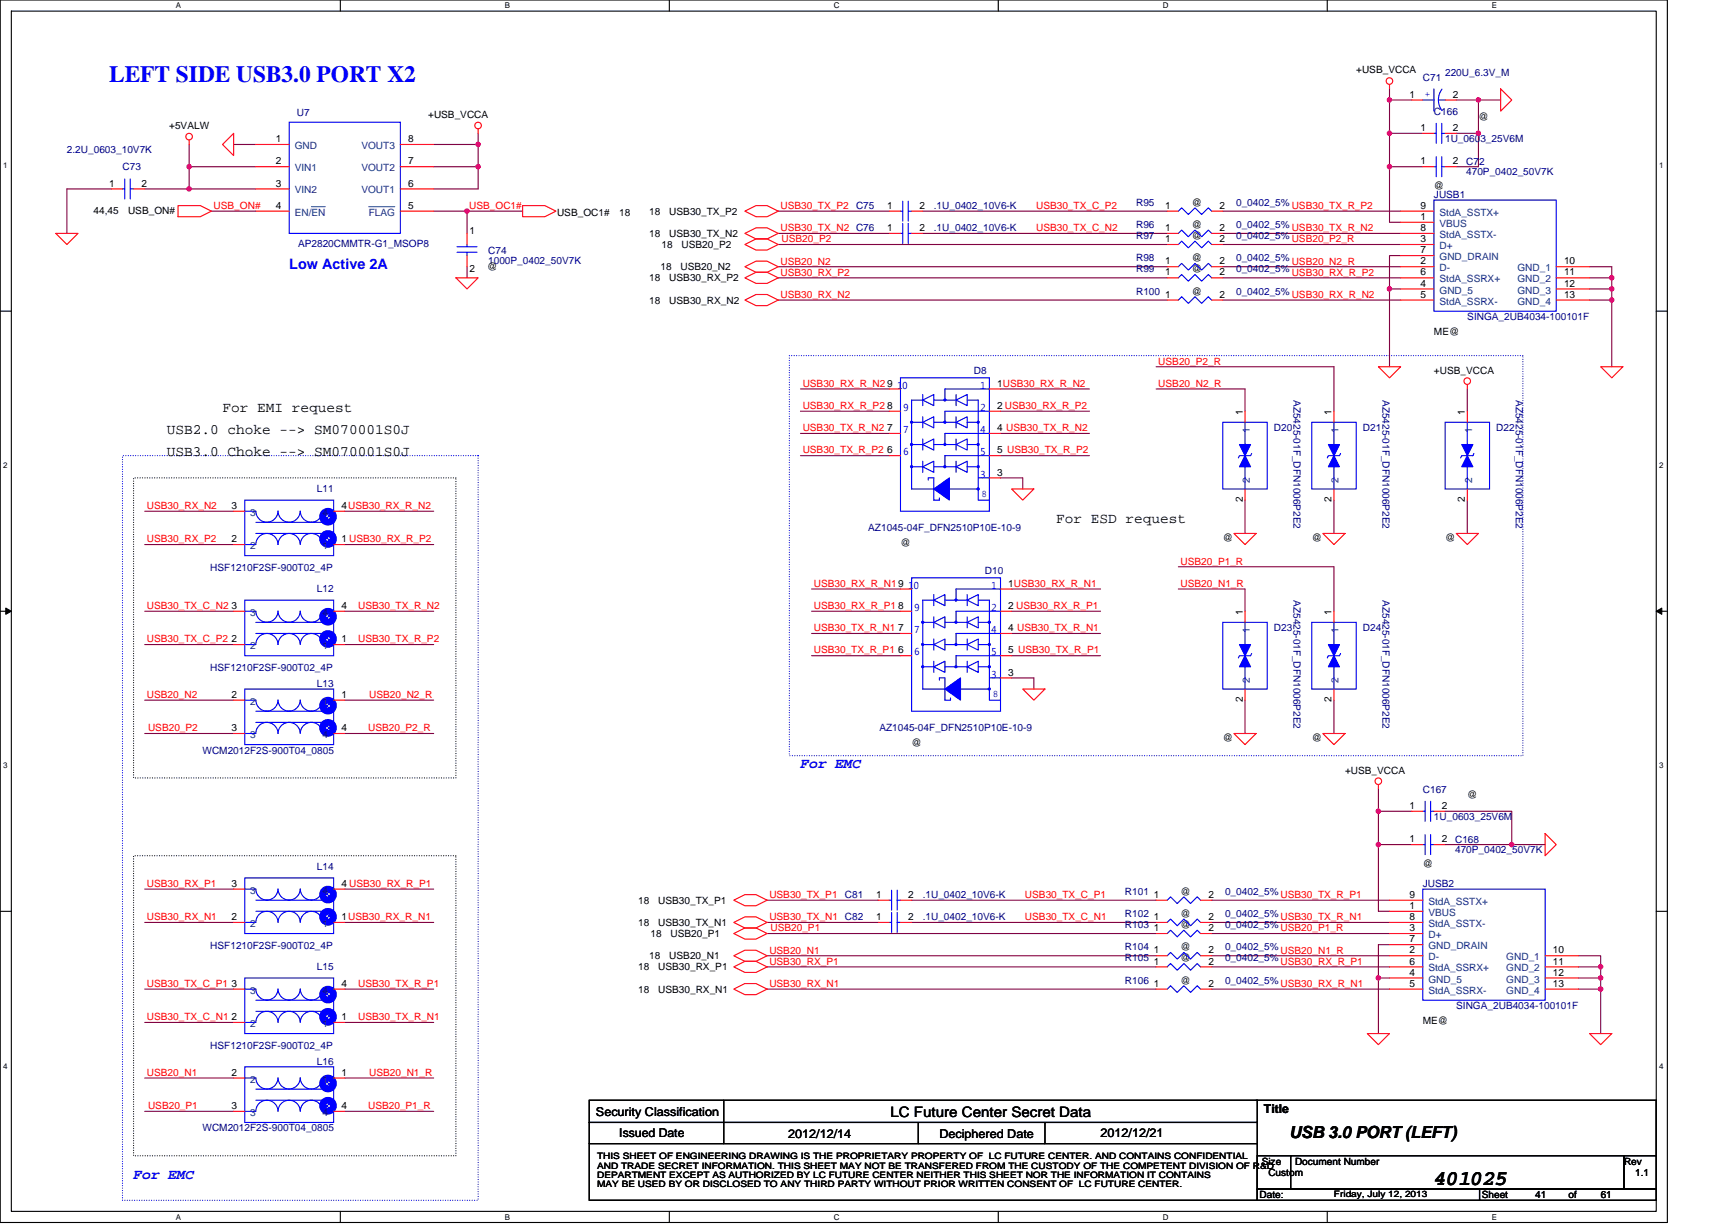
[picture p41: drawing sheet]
<svg xmlns="http://www.w3.org/2000/svg" width="297mm" height="210mm" viewBox="0 0 297 210" stroke-linecap="round" stroke-linejoin="round" font-family="sans-serif">
<defs><g id="words">
<text font-size="4" fill="#00f" x="18.7" y="14.1">LEFT SIDE USB3.0 PORT X2</text>
<text font-size="3.6" x="245.8" y="203.1">401025</text>
<text font-size="2.9" x="221" y="195">USB 3.0 PORT (LEFT)</text>
<g font-size="2.5" fill="#00f">
<text x="49.6" y="46.1">Low Active 2A</text>
<text x="137.2" y="131.7">For EMC</text>
<text x="22.9" y="202.1">For EMC</text>
</g>
<g font-size="2.5">
<text x="38.1" y="70.5">For EMI request</text>
<text x="28.6" y="74.4">USB2.0 choke --&gt; SM070001S0J</text>
<text x="28.6" y="78.2">USB3.0 Choke --&gt; SM070001S0J</text>
<text x="181" y="89.6">For ESD request</text>
<text x="152.6" y="191.4">LC Future Center Secret Data</text>
</g>
<g font-size="2.1">
<text x="102.1" y="191.2">Security Classification</text>
<text x="216.6" y="190.7">Title</text>
<text x="106.1" y="194.9">Issued Date</text>
<text x="135.1" y="195.1">2012/12/14</text>
<text x="161" y="195.1">Deciphered Date</text>
<text x="188.6" y="194.9">2012/12/21</text>
</g>
<g font-size="1.7">
<text x="232.4" y="12.6">+USB_VCCA</text>
<text x="241.6" y="16.7">1</text>
<text x="249" y="16.7">2</text>
<text x="29" y="22.1">+5VALW</text>
<text x="73.4" y="20.2">+USB_VCCA</text>
<text x="243.5" y="22.5">1</text>
<text x="249" y="22.5">2</text>
<text x="253.4" y="20.6">@</text>
<text x="47.3" y="24.4">1</text>
<text x="47.3" y="28.2">2</text>
<text x="70" y="28.2">7</text>
<text x="70" y="24.4">8</text>
<text x="243.5" y="28.2">1</text>
<text x="249" y="28.2">2</text>
<text x="18.7" y="32">1</text>
<text x="24.2" y="32">2</text>
<text x="47.3" y="35.8">4</text>
<text x="47.3" y="32">3</text>
<text x="70" y="35.8">5</text>
<text x="70" y="32">6</text>
<text x="152.1" y="35.8">1</text>
<text x="157.6" y="35.8">2</text>
<text x="199.7" y="35.8">1</text>
<text x="204.3" y="35.3">@</text>
<text x="209" y="35.8">2</text>
<text x="243.5" y="35.8">9</text>
<text x="245.8" y="32.4">@</text>
<text x="16" y="36.6">44,45</text>
<text x="21.9" y="36.6">USB_ON#</text>
<text x="80.5" y="40.2">1</text>
<text x="95.5" y="37">USB_OC1#</text>
<text x="106.1" y="37">18</text>
<text x="111.3" y="36.8">18</text>
<text x="111.3" y="40.6">18</text>
<text x="114.7" y="36.8">USB30_TX_P2</text>
<text x="114.7" y="40.6">USB30_TX_N2</text>
<text x="152.1" y="39.6">1</text>
<text x="157.6" y="39.6">2</text>
<text x="199.7" y="41.5">1</text>
<text x="199.7" y="39.6">1</text>
<text x="204.3" y="41">@</text>
<text x="204.3" y="39.1">@</text>
<text x="209" y="41.5">2</text>
<text x="209" y="39.6">2</text>
<text x="243.5" y="37.7">1</text>
<text x="243.5" y="39.6">8</text>
<text x="243.5" y="41.5">3</text>
<text x="80.5" y="46.7">2</text>
<text x="83.5" y="46.3">@</text>
<text x="113.2" y="46.3">18</text>
<text x="113.4" y="42.5">18</text>
<text x="116.6" y="46.3">USB20_N2</text>
<text x="116.8" y="42.5">USB20_P2</text>
<text x="199.7" y="47.2">1</text>
<text x="199.7" y="45.3">1</text>
<text x="204.3" y="46.7">@</text>
<text x="204.3" y="44.8">@</text>
<text x="209" y="47.2">2</text>
<text x="209" y="45.3">2</text>
<text x="243.5" y="45.3">2</text>
<text x="243.5" y="43.4">7</text>
<text x="243.5" y="47.2">6</text>
<text x="268.1" y="47.2">11</text>
<text x="268.1" y="45.3">10</text>
<text x="111.3" y="48.2">18</text>
<text x="111.3" y="52">18</text>
<text x="114.7" y="48.2">USB30_RX_P2</text>
<text x="114.7" y="52">USB30_RX_N2</text>
<text x="199.7" y="51">1</text>
<text x="204.3" y="50.5">@</text>
<text x="209" y="51">2</text>
<text x="243.5" y="49.1">4</text>
<text x="243.5" y="51">5</text>
<text x="268.1" y="51">13</text>
<text x="268.1" y="49.1">12</text>
<text x="245.8" y="57.4">ME@</text>
<text x="245.8" y="64">+USB_VCCA</text>
<text x="152.1" y="70.1">8</text>
<text x="170.9" y="66.3">1USB30_RX_R_N2</text>
<text x="170.9" y="70.1">2 USB30_RX_R_P2</text>
<text x="213" y="71.1" transform="rotate(-90 213 71.1)">1</text>
<text x="228.2" y="71.1" transform="rotate(-90 228.2 71.1)">1</text>
<text x="251.1" y="71.1" transform="rotate(-90 251.1 71.1)">1</text>
<text x="152.1" y="77.7">6</text>
<text x="152.1" y="73.9">7</text>
<text x="170.9" y="73.9">4 USB30_TX_R_N2</text>
<text x="170.9" y="77.7">5 USB30_TX_R_P2</text>
<text x="170.9" y="81.5">3</text>
<text x="39.7" y="87.2">3</text>
<text x="58.5" y="87.2">4USB30_RX_R_N2</text>
<text x="213" y="86.1" transform="rotate(-90 213 86.1)">2</text>
<text x="228.2" y="86.1" transform="rotate(-90 228.2 86.1)">2</text>
<text x="251.1" y="86.1" transform="rotate(-90 251.1 86.1)">2</text>
<text x="39.7" y="92.9">2</text>
<text x="58.5" y="92.9">1 USB30_RX_R_P2</text>
<text x="154.3" y="93.6">@</text>
<text x="209.6" y="92.8">@</text>
<text x="224.8" y="92.8">@</text>
<text x="247.7" y="92.8">@</text>
<text x="172.8" y="100.6">1USB30_RX_R_N1</text>
<text x="39.7" y="104.4">3</text>
<text x="58.5" y="104.4">4</text>
<text x="154" y="104.4">8</text>
<text x="172.8" y="104.4">2 USB30_RX_R_P1</text>
<text x="213" y="105.3" transform="rotate(-90 213 105.3)">1</text>
<text x="228.2" y="105.3" transform="rotate(-90 228.2 105.3)">1</text>
<text x="39.7" y="110.1">2</text>
<text x="58.5" y="110.1">1</text>
<text x="154" y="112">6</text>
<text x="154" y="108.2">7</text>
<text x="172.8" y="108.2">4 USB30_TX_R_N1</text>
<text x="172.8" y="112">5 USB30_TX_R_P1</text>
<text x="39.7" y="119.6">2</text>
<text x="58.5" y="119.6">1</text>
<text x="172.8" y="115.8">3</text>
<text x="39.7" y="125.3">3</text>
<text x="58.5" y="125.3">4</text>
<text x="213" y="120.4" transform="rotate(-90 213 120.4)">2</text>
<text x="228.2" y="120.4" transform="rotate(-90 228.2 120.4)">2</text>
<text x="156.2" y="127.8">@</text>
<text x="209.6" y="127.1">@</text>
<text x="224.8" y="127.1">@</text>
<text x="230.5" y="132.6">+USB_VCCA</text>
<text x="251.5" y="136.8">@</text>
<text x="241.6" y="138.7">1</text>
<text x="247.1" y="138.7">2</text>
<text x="241.6" y="144.4">1</text>
<text x="243.9" y="148.6">@</text>
<text x="247.1" y="144.4">2</text>
<text x="39.7" y="152">3</text>
<text x="58.5" y="152">4 USB30_RX_R_P1</text>
<text x="109.4" y="154.9">18</text>
<text x="112.8" y="154.9">USB30_TX_P1</text>
<text x="150.2" y="153.9">1</text>
<text x="155.7" y="153.9">2</text>
<text x="197.8" y="153.9">1</text>
<text x="202.3" y="153.4">@</text>
<text x="207.1" y="153.9">2</text>
<text x="241.6" y="155.8">1</text>
<text x="241.6" y="153.9">9</text>
<text x="39.7" y="157.7">2</text>
<text x="58.5" y="157.7">1USB30_RX_R_N1</text>
<text x="109.4" y="158.7">18</text>
<text x="111.5" y="160.6">18</text>
<text x="112.8" y="158.7">USB30_TX_N1</text>
<text x="114.9" y="160.6">USB20_P1</text>
<text x="150.2" y="157.7">1</text>
<text x="155.7" y="157.7">2</text>
<text x="197.8" y="159.6">1</text>
<text x="197.8" y="157.7">1</text>
<text x="202.3" y="159.1">@</text>
<text x="202.3" y="157.2">@</text>
<text x="207.1" y="159.6">2</text>
<text x="207.1" y="157.7">2</text>
<text x="241.6" y="157.7">8</text>
<text x="241.6" y="159.6">3</text>
<text x="241.6" y="161.5">7</text>
<text x="109.4" y="166.3">18</text>
<text x="111.3" y="164.4">18</text>
<text x="112.8" y="166.3">USB30_RX_P1</text>
<text x="114.7" y="164.4">USB20_N1</text>
<text x="197.8" y="165.3">1</text>
<text x="197.8" y="163.4">1</text>
<text x="202.3" y="164.8">@</text>
<text x="202.3" y="162.9">@</text>
<text x="207.1" y="165.3">2</text>
<text x="207.1" y="163.4">2</text>
<text x="241.6" y="163.4">2</text>
<text x="241.6" y="167.2">4</text>
<text x="241.6" y="165.3">6</text>
<text x="266.2" y="165.3">11</text>
<text x="266.2" y="163.4">10</text>
<text x="266.2" y="167.2">12</text>
<text x="39.7" y="169.1">3</text>
<text x="58.5" y="169.1">4</text>
<text x="109.4" y="170.1">18</text>
<text x="112.8" y="170.1">USB30_RX_N1</text>
<text x="197.8" y="169.1">1</text>
<text x="202.3" y="168.6">@</text>
<text x="207.1" y="169.1">2</text>
<text x="241.6" y="169.1">5</text>
<text x="266.2" y="169.1">13</text>
<text x="39.7" y="174.9">2</text>
<text x="58.5" y="174.9">1</text>
<text x="243.9" y="175.5">ME@</text>
<text x="39.7" y="184.4">2</text>
<text x="58.5" y="184.4">1</text>
<text x="39.7" y="190.1">3</text>
<text x="58.5" y="190.1">4</text>
<text x="216.3" y="199.7">Size</text>
<text x="217.4" y="201.6">Custom</text>
<text x="222" y="199.7">Document Number</text>
<text x="278.4" y="199.7">Rev</text>
<text x="280.3" y="201.6">1.1</text>
<text x="215.9" y="205.4">Date:</text>
<text x="254" y="205.4">Sheet</text>
<text x="263.1" y="205.4">41</text>
<text x="268.8" y="205.4">of</text>
<text x="274.4" y="205.4">61</text>
</g>
<g font-size="1.7" fill="#000080">
<text x="243.9" y="13.9">C71</text>
<text x="247.7" y="13">220U_6.3V_M</text>
<text x="50.9" y="19.8">U7</text>
<text x="245.8" y="19.6">C166</text>
<text x="11.5" y="26.3">2.2U_0603_10V7K</text>
<text x="21" y="29.2">C73</text>
<text x="247.7" y="24.4">1U_0603_25V6M</text>
<text x="251.3" y="28.2">C72</text>
<text x="251.3" y="29.9">470P_0402_50V7K</text>
<text x="146.7" y="35.8">C75</text>
<text x="160.1" y="35.8">.1U_0402_10V6-K</text>
<text x="194.7" y="35.3">R95</text>
<text x="211.9" y="35.3">0_0402_5%</text>
<text x="245.8" y="33.9">JUSB1</text>
<text x="160.1" y="39.6">.1U_0402_10V6-K</text>
<text x="194.7" y="41">R97</text>
<text x="194.7" y="39.1">R96</text>
<text x="211.9" y="41">0_0402_5%</text>
<text x="211.9" y="39.1">0_0402_5%</text>
<text x="51.1" y="42.3">AP2820CMMTR-G1_MSOP8</text>
<text x="83.7" y="43.5">C74</text>
<text x="83.7" y="45.2">1000P_0402_50V7K</text>
<text x="194.7" y="46.7">R99</text>
<text x="194.7" y="44.8">R98</text>
<text x="211.9" y="46.7">0_0402_5%</text>
<text x="211.9" y="44.8">0_0402_5%</text>
<text x="194.7" y="50.5">R100</text>
<text x="211.9" y="50.5">0_0402_5%</text>
<text x="251.5" y="54.9">SINGA_2UB4034-100101F</text>
<text x="166.9" y="64">D8</text>
<text x="221.7" y="68.6" transform="rotate(90 221.7 68.6)">AZ5425-01F_DFN1006P2E2</text>
<text x="237" y="68.6" transform="rotate(90 237 68.6)">AZ5425-01F_DFN1006P2E2</text>
<text x="259.8" y="68.6" transform="rotate(90 259.8 68.6)">AZ5425-01F_DFN1006P2E2</text>
<text x="218.4" y="73.9">D20</text>
<text x="233.6" y="73.9">D21</text>
<text x="256.5" y="73.9">D22</text>
<text x="54.3" y="84.4">L11</text>
<text x="148.8" y="91.1">AZ1045-04F_DFN2510P10E-10-9</text>
<text x="36" y="97.9">HSF1210F2SF-900T02_4P</text>
<text x="54.3" y="101.6">L12</text>
<text x="168.8" y="98.3">D10</text>
<text x="221.7" y="102.9" transform="rotate(90 221.7 102.9)">AZ5425-01F_DFN1006P2E2</text>
<text x="237" y="102.9" transform="rotate(90 237 102.9)">AZ5425-01F_DFN1006P2E2</text>
<text x="218.4" y="108.2">D23</text>
<text x="233.6" y="108.2">D24</text>
<text x="36" y="115.1">HSF1210F2SF-900T02_4P</text>
<text x="54.3" y="117.8">L13</text>
<text x="150.7" y="125.4">AZ1045-04F_DFN2510P10E-10-9</text>
<text x="34.7" y="129.2">WCM2012F2S-900T04_0805</text>
<text x="243.9" y="135.8">C167</text>
<text x="245.8" y="140.6">1U_0603_25V6M</text>
<text x="54.3" y="149.2">L14</text>
<text x="249.4" y="144.4">C168</text>
<text x="249.4" y="146.1">470P_0402_50V7K</text>
<text x="144.8" y="153.9">C81</text>
<text x="158.2" y="153.9">.1U_0402_10V6-K</text>
<text x="192.8" y="153.4">R101</text>
<text x="210" y="153.4">0_0402_5%</text>
<text x="243.9" y="152">JUSB2</text>
<text x="158.2" y="157.8">.1U_0402_10V6-K</text>
<text x="192.8" y="159.1">R103</text>
<text x="192.8" y="157.2">R102</text>
<text x="210" y="159.1">0_0402_5%</text>
<text x="210" y="157.2">0_0402_5%</text>
<text x="36" y="162.7">HSF1210F2SF-900T02_4P</text>
<text x="54.3" y="166.3">L15</text>
<text x="192.8" y="164.8">R105</text>
<text x="192.8" y="162.9">R104</text>
<text x="210" y="164.8">0_0402_5%</text>
<text x="210" y="162.9">0_0402_5%</text>
<text x="192.8" y="168.6">R106</text>
<text x="210" y="168.6">0_0402_5%</text>
<text x="249.6" y="173">SINGA_2UB4034-100101F</text>
<text x="36" y="179.9">HSF1210F2SF-900T02_4P</text>
<text x="54.3" y="182.5">L16</text>
<text x="34.7" y="194">WCM2012F2S-900T04_0805</text>
</g>
<g font-size="1.7" fill="#00f">
<text x="245.1" y="16.6" transform="rotate(-90 245.1 16.6)">+</text>
<text x="153.8" y="66.6">10</text>
<text x="154.9" y="70.4">9</text>
<text x="168.1" y="70.4">2</text>
<text x="168.1" y="66.6">1</text>
<text x="154.9" y="74.2">7</text>
<text x="168.1" y="74.2">4</text>
<text x="154.9" y="78">6</text>
<text x="168.1" y="78">5</text>
<text x="168.1" y="81.9">3</text>
<text x="168.3" y="85.2">8</text>
<text x="155.7" y="100.9">10</text>
<text x="170" y="100.9">1</text>
<text x="156.8" y="104.7">9</text>
<text x="170" y="104.7">2</text>
<text x="156.8" y="108.5">7</text>
<text x="156.8" y="112.3">6</text>
<text x="170" y="112.3">5</text>
<text x="170" y="108.5">4</text>
<text x="170" y="116.1">3</text>
<text x="170.2" y="119.5">8</text>
</g>
<g font-size="1.7" fill="#004080">
<text x="50.5" y="25.5">GND</text>
<text x="50.5" y="29.4">VIN1</text>
<text x="62" y="29.4">VOUT2</text>
<text x="62" y="25.5">VOUT3</text>
<text x="50.5" y="33.2">VIN2</text>
<text x="62" y="33.2">VOUT1</text>
<text x="50.5" y="37">EN/EN</text>
<text x="63.2" y="37">FLAG</text>
<text x="246.7" y="38.9">VBUS</text>
<text x="246.7" y="40.8">StdA_SSTX-</text>
<text x="246.7" y="37">StdA_SSTX+</text>
<text x="246.7" y="42.7">D+</text>
<text x="246.7" y="46.5">D-</text>
<text x="246.7" y="44.6">GND_DRAIN</text>
<text x="260.1" y="46.5">GND_1</text>
<text x="246.7" y="50.3">GND_5</text>
<text x="246.7" y="52.2">StdA_SSRX-</text>
<text x="246.7" y="48.4">StdA_SSRX+</text>
<text x="260.1" y="48.4">GND_2</text>
<text x="260.1" y="52.2">GND_4</text>
<text x="260.1" y="50.3">GND_3</text>
<text x="214.2" y="74.3" transform="rotate(-90 214.2 74.3)">1</text>
<text x="229.4" y="74.3" transform="rotate(-90 229.4 74.3)">1</text>
<text x="252.3" y="74.3" transform="rotate(-90 252.3 74.3)">1</text>
<text x="214.2" y="82.9" transform="rotate(-90 214.2 82.9)">2</text>
<text x="229.4" y="82.9" transform="rotate(-90 229.4 82.9)">2</text>
<text x="252.3" y="82.9" transform="rotate(-90 252.3 82.9)">2</text>
<text x="42.9" y="88.4">3</text>
<text x="55.3" y="88.4">4</text>
<text x="42.9" y="94.1">2</text>
<text x="55.3" y="94.1">1</text>
<text x="42.9" y="105.6">3</text>
<text x="55.3" y="105.6">4</text>
<text x="42.9" y="111.3">2</text>
<text x="55.3" y="111.3">1</text>
<text x="214.2" y="108.6" transform="rotate(-90 214.2 108.6)">1</text>
<text x="229.4" y="108.6" transform="rotate(-90 229.4 108.6)">1</text>
<text x="214.2" y="117.2" transform="rotate(-90 214.2 117.2)">2</text>
<text x="229.4" y="117.2" transform="rotate(-90 229.4 117.2)">2</text>
<text x="42.9" y="120.8">2</text>
<text x="55.3" y="120.8">1</text>
<text x="42.9" y="126.5">3</text>
<text x="55.3" y="126.5">4</text>
<text x="42.9" y="153.2">3</text>
<text x="55.3" y="153.2">4</text>
<text x="244.8" y="155.1">StdA_SSTX+</text>
<text x="42.9" y="158.9">2</text>
<text x="55.3" y="158.9">1</text>
<text x="244.8" y="157">VBUS</text>
<text x="244.8" y="158.9">StdA_SSTX-</text>
<text x="244.8" y="160.8">D+</text>
<text x="244.8" y="164.6">D-</text>
<text x="244.8" y="162.7">GND_DRAIN</text>
<text x="244.8" y="166.5">StdA_SSRX+</text>
<text x="258.2" y="166.5">GND_2</text>
<text x="258.2" y="164.6">GND_1</text>
<text x="42.9" y="170.3">3</text>
<text x="55.3" y="170.3">4</text>
<text x="244.8" y="168.4">GND_5</text>
<text x="244.8" y="170.3">StdA_SSRX-</text>
<text x="258.2" y="170.3">GND_4</text>
<text x="258.2" y="168.4">GND_3</text>
<text x="42.9" y="176">2</text>
<text x="55.3" y="176">1</text>
<text x="42.9" y="185.6">2</text>
<text x="55.3" y="185.6">1</text>
<text x="42.9" y="191.3">3</text>
<text x="55.3" y="191.3">4</text>
</g>
<g font-size="1.7" fill="#f00">
<text x="36.6" y="35.8">USB_ON#</text>
<text x="80.4" y="35.8">USB_OC1#</text>
<text x="133.8" y="35.8">USB30_TX_P2</text>
<text x="177.6" y="35.8">USB30_TX_C_P2</text>
<text x="221.4" y="35.8">USB30_TX_R_P2</text>
<text x="133.8" y="39.6">USB30_TX_N2 C76</text>
<text x="134" y="41.5">USB20_P2</text>
<text x="177.6" y="39.6">USB30_TX_C_N2</text>
<text x="221.4" y="39.6">USB30_TX_R_N2</text>
<text x="221.4" y="41.5">USB20_P2_R</text>
<text x="133.8" y="45.3">USB20_N2</text>
<text x="133.8" y="47.2">USB30_RX_P2</text>
<text x="221.4" y="45.3">USB20_N2_R</text>
<text x="221.4" y="47.2">USB30_RX_R_P2</text>
<text x="133.8" y="51.1">USB30_RX_N2</text>
<text x="221.4" y="51.1">USB30_RX_R_N2</text>
<text x="198.5" y="62.5">USB20_P2_R</text>
<text x="137.6" y="66.3">USB30_RX_R_N29</text>
<text x="137.6" y="70.1">USB30_RX_R_P2</text>
<text x="198.5" y="66.3">USB20_N2_R</text>
<text x="137.6" y="77.7">USB30_TX_R_P2</text>
<text x="137.6" y="73.9">USB30_TX_R_N2</text>
<text x="25.2" y="87.2">USB30_RX_N2</text>
<text x="25.2" y="93">USB30_RX_P2</text>
<text x="139.5" y="100.6">USB30_RX_R_N19</text>
<text x="202.3" y="100.6">USB20_N1_R</text>
<text x="202.3" y="96.8">USB20_P1_R</text>
<text x="25.2" y="104.4">USB30_TX_C_N2</text>
<text x="61.4" y="104.4">USB30_TX_R_N2</text>
<text x="139.5" y="104.4">USB30_RX_R_P1</text>
<text x="25.2" y="110.1">USB30_TX_C_P2</text>
<text x="61.4" y="110.1">USB30_TX_R_P2</text>
<text x="139.5" y="108.2">USB30_TX_R_N1</text>
<text x="139.5" y="112">USB30_TX_R_P1</text>
<text x="25.2" y="119.6">USB20_N2</text>
<text x="63.3" y="119.6">USB20_N2_R</text>
<text x="25.4" y="125.3">USB20_P2</text>
<text x="63.1" y="125.3">USB20_P2_R</text>
<text x="25.2" y="152">USB30_RX_P1</text>
<text x="131.9" y="153.9">USB30_TX_P1</text>
<text x="175.7" y="153.9">USB30_TX_C_P1</text>
<text x="219.5" y="153.9">USB30_TX_R_P1</text>
<text x="25.2" y="157.7">USB30_RX_N1</text>
<text x="131.9" y="157.7">USB30_TX_N1 C82</text>
<text x="132.1" y="159.6">USB20_P1</text>
<text x="175.7" y="157.7">USB30_TX_C_N1</text>
<text x="219.5" y="157.7">USB30_TX_R_N1</text>
<text x="219.5" y="159.6">USB20_P1_R</text>
<text x="131.9" y="163.4">USB20_N1</text>
<text x="131.9" y="165.4">USB30_RX_P1</text>
<text x="219.5" y="163.4">USB20_N1_R</text>
<text x="219.5" y="165.4">USB30_RX_R_P1</text>
<text x="25.2" y="169.2">USB30_TX_C_P1</text>
<text x="61.4" y="169.2">USB30_TX_R_P1</text>
<text x="131.9" y="169.2">USB30_RX_N1</text>
<text x="219.5" y="169.2">USB30_RX_R_N1</text>
<text x="25.2" y="174.9">USB30_TX_C_N1</text>
<text x="61.4" y="174.9">USB30_TX_R_N1</text>
<text x="25.2" y="184.4">USB20_N1</text>
<text x="63.3" y="184.4">USB20_N1_R</text>
<text x="25.4" y="190.1">USB20_P1</text>
<text x="63.1" y="190.1">USB20_P1_R</text>
</g>
<g font-size="1.5">
<text x="102.3" y="198.7">THIS SHEET OF ENGINEERING DRAWING IS THE PROPRIETARY PROPERTY OF LC FUTURE CENTER. AND CONTAINS CONFIDENTIAL</text>
<text x="102.3" y="200.3">AND TRADE SECRET INFORMATION. THIS SHEET MAY NOT BE TRANSFERED FROM THE CUSTODY OF THE COMPETENT DIVISION OF R&amp;D</text>
<text x="102.3" y="201.9">DEPARTMENT EXCEPT AS AUTHORIZED BY LC FUTURE CENTER NEITHER THIS SHEET NOR THE INFORMATION IT CONTAINS</text>
<text x="102.3" y="203.4">MAY BE USED BY OR DISCLOSED TO ANY THIRD PARTY WITHOUT PRIOR WRITTEN CONSENT OF LC FUTURE CENTER.</text>
<text x="228.6" y="205.2">Friday, July 12, 2013</text>
</g>
<g font-size="1.4">
<text x="30.1" y="1.4">A</text>
<text x="86.5" y="1.4">B</text>
<text x="142.9" y="1.4">C</text>
<text x="199.3" y="1.4">D</text>
<text x="255.7" y="1.4">E</text>
<text x=".5" y="28.9">1</text>
<text x="284.4" y="28.9">1</text>
<text x=".5" y="80.3">2</text>
<text x="284.4" y="80.3">2</text>
<text x=".5" y="131.7">3</text>
<text x="284.4" y="131.7">3</text>
<text x=".5" y="183.2">4</text>
<text x="284.4" y="183.2">4</text>
<text x="30.1" y="209.1">A</text>
<text x="86.5" y="209.1">B</text>
<text x="142.9" y="209.1">C</text>
<text x="199.3" y="209.1">D</text>
<text x="255.7" y="209.1">E</text>
</g>
</g></defs>
<path d="M0 0h285.8v209.5h-285.8zM1.9 1.9h282v205.7h-282z" fill="none" stroke="#000" stroke-width=".19"/>
<g fill="#fff">
<path d="M30.1 .2h.9v1.5h-.9z"/>
<path d="M30.1 207.8h.9v1.6h-.9z"/>
</g>
<path d="M58.3 0v1.9M58.3 207.6v1.9" fill="none" stroke="#000" stroke-width=".19"/>
<g fill="#fff">
<path d="M86.5 .2h.9v1.5h-.9z"/>
<path d="M86.5 207.8h.9v1.6h-.9z"/>
</g>
<path d="M114.7 0v1.9M114.7 207.6v1.9" fill="none" stroke="#000" stroke-width=".19"/>
<g fill="#fff">
<path d="M142.9 .2h1v1.5h-1z"/>
<path d="M142.9 207.8h1v1.6h-1z"/>
</g>
<path d="M171.1 0v1.9M171.1 207.6v1.9" fill="none" stroke="#000" stroke-width=".19"/>
<g fill="#fff">
<path d="M199.3 .2h1v1.5h-1z"/>
<path d="M199.3 207.8h1v1.6h-1z"/>
</g>
<path d="M227.5 0v1.9M227.5 207.6v1.9" fill="none" stroke="#000" stroke-width=".19"/>
<g fill="#fff">
<path d="M255.7 .2h.9v1.5h-.9z"/>
<path d="M255.7 207.8h.9v1.6h-.9z"/>
<path d="M.5 27.6h.8v1.5h-.8z"/>
<path d="M284.4 27.6h.7v1.5h-.7z"/>
<path d="M.5 79.1h.8v1.5h-.8z"/>
<path d="M284.4 79.1h.7v1.5h-.7z"/>
</g>
<path d="M0 53.3h1.9M283.9 53.3h1.9" fill="none" stroke="#000" stroke-width=".19"/>
<g fill="#fff">
<path d="M.5 130.5h.8v1.5h-.8z"/>
<path d="M284.4 130.5h.7v1.5h-.7z"/>
</g>
<path d="M0 104.8h1.9M283.9 104.8h1.9" fill="none" stroke="#000" stroke-width=".19"/>
<path d="M1 104.2l.9 .6-.9 .5zM283.9 104.8l.9-.6v1.1z" fill="#000" stroke="#000" stroke-width=".17"/>
<g fill="#fff">
<path d="M.5 181.9h.8v1.6h-.8z"/>
<path d="M284.4 181.9h.7v1.6h-.7z"/>
</g>
<g fill="none" stroke="#000" stroke-width=".19">
<path d="M0 156.2h1.9M283.9 156.2h1.9M101 188.6h114.5v3.8h-114.5zM101 192.4h114.5v3.6h-114.5zM101 196h114.5v9.7h-114.5zM124.1 188.6v7.4M157.4 192.4v3.6M179.1 192.4v3.6M215.3 188.6h68.6v9.5M215.5 198.1h5.7v5.7h-5.7zM221.2 198.1h57.2v5.7h-57.2zM278.4 198.1h5.5v5.7h-5.5z"/>
<path d="M215.5 203.8h38.1v1.9h-38.1zM253.6 203.8h30.3v1.9h-30.3z"/>
</g>
<path d="M22.9 81.9h55.2v51.4h-55.2zM22.9 146.7h55.2v51.4h-55.2z" fill="none" stroke="#000" stroke-width=".19" stroke-dasharray="0 .4"/>
<path d="M21 78.1h61v127.6h-61zM135.3 61h125.7v68.5h-125.7z" fill="none" stroke="#00f" stroke-width=".19" stroke-dasharray="0 .4"/>
<g fill="none" stroke="#800040" stroke-width=".19">
<path d="M238.2 15.2v1.9M238.2 17.1v5.8M238.2 17.1h3.8M249.6 17.1h3.8M253.4 17.1h3.8M253.4 17.1v5.8M19.1 32.4h-7.6v7.6M24.8 32.4h7.6M32.4 24.8v3.8M32.4 28.6v3.8M32.4 28.6h11.5M32.4 32.4h11.5"/>
<path d="M36.2 36.2h7.7M40 24.8h3.9M74.3 36.2h5.7M74.3 28.6h7.7M74.3 24.8h7.7M80 36.2h9.6M80 36.2v3.8M82 28.6v3.8h-7.7M82 24.8v3.8M82 22.9v1.9M133.4 36.2h19M158.2 36.2h41.9"/>
<path d="M209.6 36.2h30.5M238.2 28.6v9.5h1.9M238.2 28.6h5.7M243.9 22.9h-5.7v5.7M249.6 22.9h3.8v5.7h-3.8M80 45.7v1.9M133.4 41.9h66.7M133.4 45.7h66.7M133.4 47.6h66.7M133.4 51.4h66.7M133.4 40h19M158.2 40h41.9"/>
<path d="M209.6 40h30.5M209.6 41.9h30.5M209.6 45.7h30.5M209.6 47.6h30.5M209.6 51.4h30.5M240.1 43.8h-1.9v5.7M240.1 49.5h-1.9v13.4M272.5 49.5h3.8M272.5 51.4h3.8M272.5 45.7h3.8v1.9M272.5 47.6h3.8M276.3 51.4v11.5"/>
<path d="M276.3 49.5v1.9M276.3 47.6v1.9M137.2 78.1h15.2M137.2 66.7h15.2M137.2 70.5h15.2M137.2 74.3h15.2M171.5 78.1h15.2M171.5 66.7h15.2M171.5 70.5h15.2M171.5 74.3h15.2M198.2 66.7h15.2v3.8M198.2 62.9h30.4v7.6"/>
<path d="M251.5 66.7v3.8M24.8 87.6h15.2M24.8 93.3h15.2M59.1 87.6h15.2M59.1 93.3h15.2M171.5 81.9h3.8v1.9M202 97.2h26.6v7.6M213.4 85.7v5.7M228.6 85.7v5.7M251.5 85.7v5.7M24.8 110.5h15.2M24.8 104.8h15.2"/>
<path d="M59.1 110.5h15.2M59.1 104.8h15.2M139.1 108.6h15.2M139.1 104.8h15.2M139.1 101h15.2M139.1 112.4h15.2M173.4 116.2h3.8v1.9M173.4 104.8h15.2M173.4 101h15.2M173.4 112.4h15.2M173.4 108.6h15.2M202 101h11.4v3.8"/>
<path d="M24.8 120h15.2M24.8 125.7h15.2M59.1 120h15.2M59.1 125.7h15.2M213.4 120v5.7M228.6 120v5.7M236.3 135.3v3.8M236.3 139.1h5.7M236.3 139.1v5.7M247.7 139.1h11.4v5.7h5.7M24.8 152.4h15.2M24.8 158.1h15.2"/>
<path d="M59.1 152.4h15.2M59.1 158.1h15.2M131.5 154.3h19M131.5 158.1h19M156.2 154.3h42M156.2 158.1h42M207.7 154.3h30.5M207.7 158.1h30.5M236.3 144.8v11.4h1.9M236.3 144.8h5.7M247.7 144.8h11.4M24.8 169.5h15.2"/>
<path d="M24.8 175.3h15.2M59.1 169.5h15.2M59.1 175.3h15.2M131.5 160h66.7M131.5 163.8h66.7M131.5 165.7h66.7M131.5 169.5h66.7M207.7 160h30.5M207.7 163.8h30.5M207.7 165.7h30.5M207.7 169.5h30.5M236.3 167.6h1.9"/>
<path d="M236.3 167.6v9.6M238.2 161.9h-1.9v5.7M270.5 165.7h3.9v1.9M270.5 163.8h3.9v1.9M270.5 169.5h3.9M270.5 167.6h3.9M274.4 167.6v1.9M274.4 169.5v7.7M24.8 190.5h15.2M24.8 184.8h15.2M59.1 190.5h15.2M59.1 184.8h15.2"/>
</g>
<g fill="#f0f" stroke="#f0f" stroke-width=".19">
<circle cx="81.9" cy="28.6" r=".38"/>
<circle cx="81.9" cy="24.8" r=".38"/>
<circle cx="80" cy="36.2" r=".38"/>
<circle cx="32.4" cy="28.6" r=".38"/>
<circle cx="32.4" cy="32.4" r=".38"/>
<circle cx="253.4" cy="17.1" r=".38"/>
<circle cx="238.1" cy="17.1" r=".38"/>
<circle cx="276.2" cy="51.4" r=".38"/>
<circle cx="276.2" cy="47.6" r=".38"/>
<circle cx="276.2" cy="49.5" r=".38"/>
<circle cx="259.1" cy="144.8" r=".38"/>
<circle cx="274.3" cy="165.7" r=".38"/>
<circle cx="274.3" cy="169.5" r=".38"/>
<circle cx="274.3" cy="167.6" r=".38"/>
<circle cx="238.1" cy="49.5" r=".38"/>
<circle cx="236.2" cy="167.6" r=".38"/>
<circle cx="238.1" cy="22.8" r=".38"/>
<circle cx="238.1" cy="28.6" r=".38"/>
<circle cx="253.4" cy="22.8" r=".38"/>
<circle cx="236.2" cy="139.1" r=".38"/>
<circle cx="236.2" cy="144.8" r=".38"/>
</g>
<g fill="none" stroke="#f00" stroke-width=".19">
<path d="M238.2 14.5v.7M257.2 15.2l1.9 1.9-1.9 1.9zM30.5 35.2h3.8l1.9 1-1.9 .9h-3.8zM32.4 24v.8M40 22.9v3.8l-1.9-1.9zM43.9 24.8h5.7M43.9 28.6h5.7M43.9 32.4h5.7M43.9 36.2h5.7M68.6 36.2h5.7M68.6 32.4h5.7M68.6 28.6h5.7"/>
<path d="M68.6 24.8h5.7M82 22.1v.8M89.6 35.2h3.8l1.9 1-1.9 .9h-3.8zM127.7 36.2l1.9-1h1.9l1.9 1-1.9 .9h-1.9zM200.1 36.2h1.9M207.7 36.2h1.9M243.9 22.9h1.9M243.9 28.6h1.9M247.7 22.9h1.9M247.7 28.6h1.9M9.6 40h3.8l-1.9 1.9zM78.1 47.6h3.9l-2 1.9z"/>
<path d="M127.7 40l1.9-.9h1.9l1.9 .9-1.9 1h-1.9zM127.7 41.9l1.9-.9h1.9l1.9 .9-1.9 1h-1.9zM127.7 45.7l1.9-.9h1.9l1.9 .9-1.9 1h-1.9zM127.7 47.6l1.9-.9h1.9l1.9 .9-1.9 1h-1.9zM127.7 51.4l1.9-.9h1.9l1.9 .9-1.9 1h-1.9zM200.1 41.9h1.9M200.1 51.4h1.9M200.1 47.6h1.9M207.7 41.9h1.9M207.7 51.4h1.9M207.7 47.6h1.9M213.4 70.5v1.9"/>
<path d="M228.6 70.5v1.9M236.3 62.9h3.8l-1.9 1.9zM251.5 65.9v.8M274.4 62.9h3.8l-1.9 1.9zM173.4 83.8h3.8l-1.9 1.9zM211.5 91.4h3.8l-1.9 1.9zM213.4 83.8v1.9M226.7 91.4h3.8l-1.9 1.9zM228.6 83.8v1.9M249.6 91.4h3.8l-1.9 1.9zM175.3 118.1h3.8l-1.9 1.9zM213.4 118.1v1.9"/>
<path d="M213.4 104.8v1.9M211.5 125.7h3.8l-1.9 1.9zM226.7 125.7h3.8l-1.9 1.9zM236.3 134.5v.8M125.8 154.3l1.9-.9h1.9l1.9 .9-1.9 1h-1.9zM125.8 158.1l1.9-.9h1.9l1.9 .9-1.9 1h-1.9zM198.2 158.1h1.9M205.8 158.1h1.9M238.2 156.2h5.7M238.2 158.1h5.7M238.2 154.3h5.7M242 144.8h1.9"/>
<path d="M245.8 144.8h1.9M264.8 142.9l1.9 1.9-1.9 1.9zM125.8 160l1.9-.9h1.9l1.9 .9-1.9 1h-1.9zM125.8 163.8l1.9-.9h1.9l1.9 .9-1.9 1h-1.9zM125.8 165.7l1.9-.9h1.9l1.9 .9-1.9 1h-1.9zM125.8 169.5l1.9-.9h1.9l1.9 .9-1.9 1h-1.9zM198.2 165.7h1.9M198.2 160h1.9M205.8 165.7h1.9M205.8 160h1.9M234.4 177.2h3.8l-1.9 1.9zM238.2 160h5.7"/>
<path d="M238.2 163.8h5.7M238.2 167.6h5.7M238.2 169.5h5.7M238.2 161.9h5.7M238.2 165.7h5.7M264.8 165.7h5.7M264.8 163.8h5.7M264.8 169.5h5.7M264.8 167.6h5.7M272.5 177.2h3.8l-1.9 1.9z"/>
<circle cx="238.1" cy="13.9" r=".57"/>
<circle cx="32.4" cy="23.4" r=".57"/>
<circle cx="81.9" cy="21.5" r=".57"/>
<circle cx="251.5" cy="65.3" r=".57"/>
<circle cx="236.2" cy="133.9" r=".57"/>
</g>
<g fill="none" stroke="#00f" stroke-width=".19">
<path d="M49.6 21h19v19h-19zM202 36.2l.5-.6 1.2 1.2 1.1-1.2 1.2 1.2 1.1-1.2 .6 .6M245.8 22.9h.4M245.8 28.6h.4M246.2 21.1v3.5M246.2 26.9v3.4M247.1 22.9h.6M247.1 28.6h.6M247.1 21.1v3.5M247.1 26.9v3.4M202 41.9l.5-.6 1.2 1.2 1.1-1.2 1.2 1.2 1.1-1.2 .6 .6M202 51.4l.5-.5 1.2 1.1 1.1-1.1 1.2 1.1 1.1-1.1 .6 .5"/>
<path d="M202 47.6l.5-.5 1.2 1.1 1.1-1.1 1.2 1.1 1.1-1.1 .6 .5M209.6 72.4h7.6v11.4h-7.6zM213.4 72.4v3.8M214.5 77.7l-.1 .4h-2l-.1 .4M224.8 72.4h7.6v11.4h-7.6zM228.6 72.4v3.8M229.8 77.7l-.2 .4h-1.9l-.2 .4M213.4 80v3.8M228.6 80v3.8M209.6 106.7h7.6v11.4h-7.6zM213.4 114.3v3.8M213.4 106.7v3.8"/>
<path d="M214.5 112l-.1 .4h-2l-.1 .4M200.1 158.1l.5-.6 1.2 1.2 1.1-1.2 1.2 1.2 1.1-1.2 .6 .6M243.9 152.4h20.9v19h-20.9zM243.9 144.8h.4M244.3 143.1v3.4M245.2 144.8h.6M245.2 143.1v3.4M41.9 175.3h2a1.91 1.91 0 0 1 1.8-2 1.91 1.91 0 0 1 2 1.9 1.91 1.91 0 0 1 1.9-1.8 1.91 1.91 0 0 1 1.9 1.8 1.91 1.91 0 0 1 1.9-1.8 1.91 1.91 0 0 1 1.9 1.9h1.9M41.9 169.5h2M43.9 173.4h11.4M43.9 171.4h11.4M55.3 169.5a1.89 1.89 0 0 1-1.9 1.9 1.89 1.89 0 0 1-1.9-1.9 1.91 1.91 0 0 1-1.9 1.9 1.91 1.91 0 0 1-1.9-1.9 1.9 1.9 0 0 1-1.9 1.9 1.9 1.9 0 0 1-1.9-1.9"/>
<path d="M55.3 169.5h1.9M200.1 165.7l.5-.5 1.2 1.1 1.1-1.1 1.2 1.1 1.1-1.1 .6 .5M200.1 160l.5-.6 1.2 1.2 1.1-1.2 1.2 1.2 1.1-1.2 .6 .6"/>
</g>
<path d="M53.4 35.4h2.3M63.2 35.4h4.5" fill="none" stroke="#004080" stroke-width=".17"/>
<g fill="#00f" stroke="#00f" stroke-width=".19">
<path d="M213.4 78.1l1 1.9h-2z"/>
<path d="M212.4 76.2h2l-1 1.9z"/>
<path d="M228.6 78.1l1 1.9h-1.9z"/>
<path d="M227.7 76.2h1.9l-1 1.9z"/>
<path d="M213.4 112.4l1 1.9h-2z"/>
<path d="M212.4 110.5h2l-1 1.9z"/>
</g>
<circle cx="56.2" cy="174.3" r=".95" fill="#fff"/>
<circle cx="56.2" cy="174.3" r=".95" fill="#00f" stroke="#00f" stroke-width="1.1"/>
<circle cx="56.2" cy="170.5" r=".95" fill="#fff"/>
<circle cx="56.2" cy="170.5" r=".95" fill="#00f" stroke="#00f" stroke-width="1.1"/>
<path d="M41.9 110.5h2M41.9 104.8h2a1.9 1.9 0 0 0 1.9 1.9 1.9 1.9 0 0 0 1.9-1.9 1.91 1.91 0 0 0 1.9 1.9 1.91 1.91 0 0 0 1.9-1.9 1.91 1.91 0 0 0 1.9 1.9 1.91 1.91 0 0 0 1.9-1.9h1.9M43.9 110.5a1.91 1.91 0 0 1 1.9-1.9 1.91 1.91 0 0 1 1.9 1.9 1.91 1.91 0 0 1 1.9-1.9 1.91 1.91 0 0 1 1.9 1.9 1.89 1.89 0 0 1 1.9-1.9 1.89 1.89 0 0 1 1.9 1.9M43.9 108.6h11.4M43.9 106.7h11.4M55.3 110.5h1.9M41.9 167.6h15.3v9.6h-15.3z" fill="none" stroke="#00f" stroke-width=".19"/>
<path d="M40 175.3h1.9M40 169.5h1.9M57.2 175.3h1.9M57.2 169.5h1.9" fill="none" stroke="#f00" stroke-width=".19"/>
<circle cx="56.2" cy="109.5" r=".95" fill="#fff"/>
<circle cx="56.2" cy="109.5" r=".95" fill="#00f" stroke="#00f" stroke-width="1.1"/>
<circle cx="56.2" cy="105.7" r=".95" fill="#fff"/>
<circle cx="56.2" cy="105.7" r=".95" fill="#00f" stroke="#00f" stroke-width="1.1"/>
<path d="M41.9 102.9h15.3v9.5h-15.3zM41.9 184.8h2a1.9 1.9 0 0 0 1.9 1.9 1.9 1.9 0 0 0 1.9-1.9 1.91 1.91 0 0 0 1.9 1.9 1.91 1.91 0 0 0 1.9-1.9 1.91 1.91 0 0 0 1.9 1.9 1.91 1.91 0 0 0 1.9-1.9h1.9M41.9 190.5h2M43.9 190.5a1.91 1.91 0 0 1 1.9-1.9 1.91 1.91 0 0 1 1.9 1.9 1.91 1.91 0 0 1 1.9-1.9 1.91 1.91 0 0 1 1.9 1.9 1.89 1.89 0 0 1 1.9-1.9 1.89 1.89 0 0 1 1.9 1.9M43.9 186.7h11.4M43.9 188.6h11.4M55.3 190.5h1.9" fill="none" stroke="#00f" stroke-width=".19"/>
<path d="M40 110.5h1.9M40 104.8h1.9M57.2 110.5h1.9M57.2 104.8h1.9" fill="none" stroke="#f00" stroke-width=".19"/>
<circle cx="56.2" cy="185.7" r=".95" fill="#fff"/>
<circle cx="56.2" cy="185.7" r=".95" fill="#00f" stroke="#00f" stroke-width="1.1"/>
<circle cx="56.2" cy="189.5" r=".95" fill="#fff"/>
<circle cx="56.2" cy="189.5" r=".95" fill="#00f" stroke="#00f" stroke-width="1.1"/>
<g fill="none" stroke="#00f" stroke-width=".19">
<path d="M41.9 158.1h2M41.9 152.4h2M43.9 158.1a1.91 1.91 0 0 1 1.9-1.9 1.91 1.91 0 0 1 1.9 1.9 1.91 1.91 0 0 1 1.9-1.9 1.91 1.91 0 0 1 1.9 1.9 1.89 1.89 0 0 1 1.9-1.9 1.89 1.89 0 0 1 1.9 1.9M43.9 156.2h11.4M43.9 154.3h11.4M55.3 152.4a1.89 1.89 0 0 1-1.9 1.9 1.89 1.89 0 0 1-1.9-1.9 1.91 1.91 0 0 1-1.9 1.9 1.91 1.91 0 0 1-1.9-1.9 1.9 1.9 0 0 1-1.9 1.9 1.9 1.9 0 0 1-1.9-1.9M55.3 158.1h1.9M55.3 152.4h1.9M152.4 158.1h.4M152.8 156.4v3.4M153.8 158.1h.5M153.8 156.4v3.4"/>
<path d="M41.9 182.9h15.3v9.5h-15.3z"/>
</g>
<path d="M150.5 158.1h1.9M154.3 158.1h1.9M40 184.8h1.9M40 190.5h1.9M57.2 184.8h1.9M57.2 190.5h1.9" fill="none" stroke="#f00" stroke-width=".19"/>
<circle cx="56.2" cy="157.1" r=".95" fill="#fff"/>
<circle cx="56.2" cy="157.1" r=".95" fill="#00f" stroke="#00f" stroke-width="1.1"/>
<circle cx="56.2" cy="153.3" r=".95" fill="#fff"/>
<circle cx="56.2" cy="153.3" r=".95" fill="#00f" stroke="#00f" stroke-width="1.1"/>
<g fill="none" stroke="#00f" stroke-width=".19">
<path d="M154.7 38.3v3.4M155.7 38.3v3.4M245.8 34.3h20.9v19h-20.9zM154.3 40h.4M155.7 40h.5M247.7 72.4h7.6v11.4h-7.6zM251.5 72.4v3.8M252.6 77.7l-.1 .4h-2l-.1 .4M41.9 93.3h2a1.91 1.91 0 0 1 1.8-1.9 1.91 1.91 0 0 1 2 1.9 1.91 1.91 0 0 1 1.9-1.9 1.91 1.91 0 0 1 1.9 1.9 1.91 1.91 0 0 1 1.9-1.9 1.91 1.91 0 0 1 1.9 1.9h1.9M41.9 87.6h2a1.9 1.9 0 0 0 1.9 1.9 1.9 1.9 0 0 0 1.9-1.9 1.91 1.91 0 0 0 1.9 1.9 1.91 1.91 0 0 0 1.9-1.9 1.91 1.91 0 0 0 1.9 1.9 1.91 1.91 0 0 0 1.9-1.9h1.9M43.9 91.4h11.4M43.9 89.5h11.4"/>
<path d="M156.2 99.1h15.3v22.8h-15.3zM251.5 80v3.8M158.2 106.7h1.9M158.2 110.5h1.9M158.2 114.3h1.9M160.1 102.9l1.9-1v1.9zM160.1 106.7l1.9-1v1.9zM160.1 114.3l1.9-1v2zM160.1 110.5l1.9-1v1.9zM160.1 102.9h-1.9v15.2h5.7M160.1 101.9v1.9M160.1 105.7v1.9"/>
<path d="M160.1 113.3v2M160.1 109.5v1.9M161 116.6v-.4h1v3.8h.9v-.4M162 106.7h3.8M162 110.5h3.8M162 114.3h3.8M162 102.9h3.8M162 118.1h7.6M165.8 106.7l1.9-1v1.9zM165.8 110.5l1.9-1v1.9zM165.8 114.3l1.9-1v2zM165.8 102.9l1.9-1v1.9z"/>
<path d="M165.8 105.7v1.9M165.8 109.5v1.9M165.8 113.3v2M165.8 101.9v1.9M167.7 106.7h1.9M167.7 110.5h1.9M167.7 114.3h1.9M167.7 102.9h1.9v15.2M169.6 116.2h1.9M169.6 118.1v1.9h1.9M171.5 112.4h-7.6v1.9M171.5 101h-7.6v1.9"/>
<path d="M171.5 104.8h-7.6v1.9M171.5 108.6h-7.6v1.9M224.8 106.7h7.6v11.4h-7.6zM228.6 114.3v3.8M228.6 106.7v3.8M229.8 112l-.2 .4h-1.9l-.2 .4M41.9 150.5h15.3v9.5h-15.3z"/>
</g>
<g fill="none" stroke="#f00" stroke-width=".19">
<path d="M240.1 38.1h5.7M240.1 36.2h5.7M152.4 40h1.9M156.2 40h2M240.1 40h5.7M240.1 41.9h5.7M240.1 45.7h5.7M240.1 49.5h5.7M240.1 51.4h5.7M240.1 43.8h5.7M240.1 47.6h5.7M266.7 47.6h5.8"/>
<path d="M266.7 45.7h5.8M266.7 51.4h5.8M266.7 49.5h5.8M251.5 70.5v1.9M251.5 83.8v1.9M154.3 112.4h1.9M154.3 108.6h1.9M154.3 101h1.9M154.3 104.8h1.9M171.5 108.6h1.9M171.5 112.4h1.9M171.5 101h1.9"/>
<path d="M171.5 104.8h1.9M171.5 116.2h1.9M228.6 118.1v1.9M228.6 104.8v1.9M40 158.1h1.9M40 152.4h1.9M57.2 158.1h1.9M57.2 152.4h1.9"/>
</g>
<g fill="#00f" stroke="#00f" stroke-width=".19">
<path d="M228.6 112.4l1 1.9h-1.9z"/>
<path d="M227.7 110.5h1.9l-1 1.9z"/>
<path d="M162 118.1l2.6-1.9v3.8z"/>
<path d="M251.5 78.1l1 1.9h-2z"/>
<path d="M250.5 76.2h2l-1 1.9z"/>
<path d="M163.7 106.5h.3v.3h-.3z" fill-rule="evenodd"/>
<path d="M169.4 106.5h.3v.3h-.3z" fill-rule="evenodd"/>
<path d="M169.4 114.2h.3v.2h-.3z" fill-rule="evenodd"/>
<path d="M169.4 110.3h.3v.3h-.3z" fill-rule="evenodd"/>
<path d="M163.7 114.2h.3v.2h-.3z" fill-rule="evenodd"/>
<path d="M163.7 110.3h.3v.3h-.3z" fill-rule="evenodd"/>
<path d="M163.7 102.7h.3v.3h-.3z" fill-rule="evenodd"/>
<path d="M169.4 118h.3v.2h-.3z" fill-rule="evenodd"/>
<path d="M158 106.5h.3v.3h-.3z" fill-rule="evenodd"/>
<path d="M158 110.3h.3v.3h-.3z" fill-rule="evenodd"/>
<path d="M158 114.2h.3v.2h-.3z" fill-rule="evenodd"/>
</g>
<circle cx="56.2" cy="92.4" r=".95" fill="#fff"/>
<circle cx="56.2" cy="92.4" r=".95" fill="#00f" stroke="#00f" stroke-width="1.1"/>
<circle cx="56.2" cy="88.6" r=".95" fill="#fff"/>
<circle cx="56.2" cy="88.6" r=".95" fill="#00f" stroke="#00f" stroke-width="1.1"/>
<g fill="none" stroke="#00f" stroke-width=".19">
<path d="M243.9 17.1h1.9M245.8 15.2v3.8M246.5 17.1h1.2M247.2 15.3a3.1 3.1 0 0 0 0 3.7M202 45.7l.5-.6 1.2 1.2 1.1-1.2 1.2 1.2 1.1-1.2 .6 .6M202 40l.5-.6 1.2 1.2 1.1-1.2 1.2 1.2 1.1-1.2 .6 .6M154.3 64.8h15.3v22.8h-15.3zM156.2 72.4h2M156.2 76.2h2M158.2 68.6l1.9-1v1.9zM158.2 72.4l1.9-1v1.9zM158.2 76.2l1.9-1v2z"/>
<path d="M158.2 68.6h-2v15.2h5.8M158.2 67.6v1.9M158.2 71.4v1.9M158.2 79.1v1.9M158.2 75.2v2M160.1 72.4h3.8M160.1 76.2h3.8M160.1 68.6h3.8M163.9 72.4l1.9-1v1.9zM163.9 76.2l1.9-1v2zM163.9 68.6l1.9-1v1.9zM163.9 71.4v1.9"/>
<path d="M163.9 75.2v2M163.9 79.1v1.9M163.9 67.6v1.9M165.8 72.4h1.9M165.8 76.2h1.9M165.8 68.6h1.9v15.2M169.6 78.1h-7.6v1.9M169.6 66.7h-7.6v1.9M169.6 70.5h-7.6v1.9M169.6 74.3h-7.6v1.9M41.9 85.7h15.3v9.5h-15.3zM156.2 80h2"/>
<path d="M158.2 80l1.9-.9v1.9zM159.1 82.3v-.4h1v3.8h.9v-.4M160.1 80h3.8M160.1 83.8h7.6M163.9 80l1.9-.9v1.9zM165.8 80h1.9M167.7 81.9h1.9M167.7 83.8v1.9h1.9M55.3 120a1.89 1.89 0 0 1-1.9 1.9 1.89 1.89 0 0 1-1.9-1.9 1.91 1.91 0 0 1-1.9 1.9 1.91 1.91 0 0 1-1.9-1.9 1.9 1.9 0 0 1-1.9 1.9 1.9 1.9 0 0 1-1.9-1.9M41.9 120h2M41.9 125.7h2a1.91 1.91 0 0 1 1.8-1.9 1.91 1.91 0 0 1 2 1.9 1.91 1.91 0 0 1 1.9-1.9 1.91 1.91 0 0 1 1.9 1.9 1.91 1.91 0 0 1 1.9-1.9 1.91 1.91 0 0 1 1.9 1.9h1.9M43.9 121.9h11.4"/>
<path d="M43.9 123.8h11.4M55.3 120h1.9M152.4 154.3h.4M152.8 152.6v3.4M153.8 154.3h.5M153.8 152.6v3.4"/>
</g>
<g fill="none" stroke="#f00" stroke-width=".19">
<path d="M242 17.1h1.9M247.7 17.1h1.9M200.1 45.7h1.9M200.1 40h1.9M207.7 45.7h1.9M207.7 40h1.9M152.4 78.1h1.9M152.4 74.3h1.9M152.4 66.7h1.9M152.4 70.5h1.9M169.6 74.3h1.9M169.6 78.1h1.9"/>
<path d="M169.6 66.7h1.9M169.6 70.5h1.9M40 93.3h1.9M40 87.6h1.9M57.2 93.3h1.9M57.2 87.6h1.9M169.6 81.9h1.9M150.5 154.3h1.9M154.3 154.3h1.9"/>
</g>
<g fill="#00f" stroke="#00f" stroke-width=".19">
<path d="M160.1 83.8l2.6-1.9v3.8z"/>
<path d="M161.8 72.2h.3v.3h-.3z" fill-rule="evenodd"/>
<path d="M167.5 72.2h.3v.3h-.3z" fill-rule="evenodd"/>
<path d="M167.5 79.9h.3v.2h-.3z" fill-rule="evenodd"/>
<path d="M167.5 76.1h.3v.2h-.3z" fill-rule="evenodd"/>
<path d="M161.8 79.9h.3v.2h-.3z" fill-rule="evenodd"/>
<path d="M161.8 76.1h.3v.2h-.3z" fill-rule="evenodd"/>
<path d="M161.8 68.4h.3v.3h-.3z" fill-rule="evenodd"/>
<path d="M167.5 83.7h.3v.2h-.3z" fill-rule="evenodd"/>
<path d="M156.1 72.2h.3v.3h-.3z" fill-rule="evenodd"/>
<path d="M156.1 76.1h.3v.2h-.3z" fill-rule="evenodd"/>
<path d="M156.1 79.9h.3v.2h-.3z" fill-rule="evenodd"/>
</g>
<circle cx="56.2" cy="121" r=".95" fill="#fff"/>
<circle cx="56.2" cy="121" r=".95" fill="#00f" stroke="#00f" stroke-width="1.1"/>
<circle cx="56.2" cy="124.8" r=".95" fill="#fff"/>
<circle cx="56.2" cy="124.8" r=".95" fill="#00f" stroke="#00f" stroke-width="1.1"/>
<g fill="none" stroke="#00f" stroke-width=".19">
<path d="M21 32.4h.4M21.4 30.7v3.4M22.3 32.4h.6M22.3 30.7v3.4M154.3 36.2h.4M154.7 34.5v3.4M155.7 36.2h.5M155.7 34.5v3.4M78.3 43.2h3.5M78.3 42.3h3.5M80 41.9v.4M80 43.2v.6"/>
<path d="M41.9 118.1h15.3v9.5h-15.3zM243.9 139.1h.4M244.3 137.4v3.4M245.2 139.1h.6M245.2 137.4v3.4M200.1 154.3l.5-.6 1.2 1.2 1.1-1.2 1.2 1.2 1.1-1.2 .6 .6M200.1 169.5l.5-.5 1.2 1.1 1.1-1.1 1.2 1.1 1.1-1.1 .6 .5M200.1 163.8l.5-.5 1.2 1.1 1.1-1.1 1.2 1.1 1.1-1.1 .6 .5"/>
</g>
<g fill="none" stroke="#f00" stroke-width=".19">
<path d="M19.1 32.4h1.9M22.9 32.4h1.9M152.4 36.2h1.9M156.2 36.2h2M80 40v1.9M80 43.8v1.9M40 120h1.9M40 125.7h1.9M57.2 120h1.9M57.2 125.7h1.9M242 139.1h1.9M245.8 139.1h1.9"/>
<path d="M198.2 154.3h1.9M205.8 154.3h1.9M198.2 169.5h1.9M198.2 163.8h1.9M205.8 169.5h1.9M205.8 163.8h1.9"/>
</g>
<g fill="#f0f" stroke="#f0f" stroke-width=".19">
<circle cx="81.9" cy="28.6" r=".38"/>
<circle cx="81.9" cy="24.8" r=".38"/>
<circle cx="80" cy="36.2" r=".38"/>
<circle cx="32.4" cy="28.6" r=".38"/>
<circle cx="32.4" cy="32.4" r=".38"/>
<circle cx="253.4" cy="17.1" r=".38"/>
<circle cx="238.1" cy="17.1" r=".38"/>
<circle cx="276.2" cy="51.4" r=".38"/>
<circle cx="276.2" cy="47.6" r=".38"/>
<circle cx="276.2" cy="49.5" r=".38"/>
<circle cx="259.1" cy="144.8" r=".38"/>
<circle cx="274.3" cy="165.7" r=".38"/>
<circle cx="274.3" cy="169.5" r=".38"/>
<circle cx="274.3" cy="167.6" r=".38"/>
<circle cx="238.1" cy="49.5" r=".38"/>
<circle cx="236.2" cy="167.6" r=".38"/>
<circle cx="238.1" cy="22.8" r=".38"/>
<circle cx="238.1" cy="28.6" r=".38"/>
<circle cx="253.4" cy="22.8" r=".38"/>
<circle cx="236.2" cy="139.1" r=".38"/>
<circle cx="236.2" cy="144.8" r=".38"/>
</g>
<use href="#words"/>
</svg>
